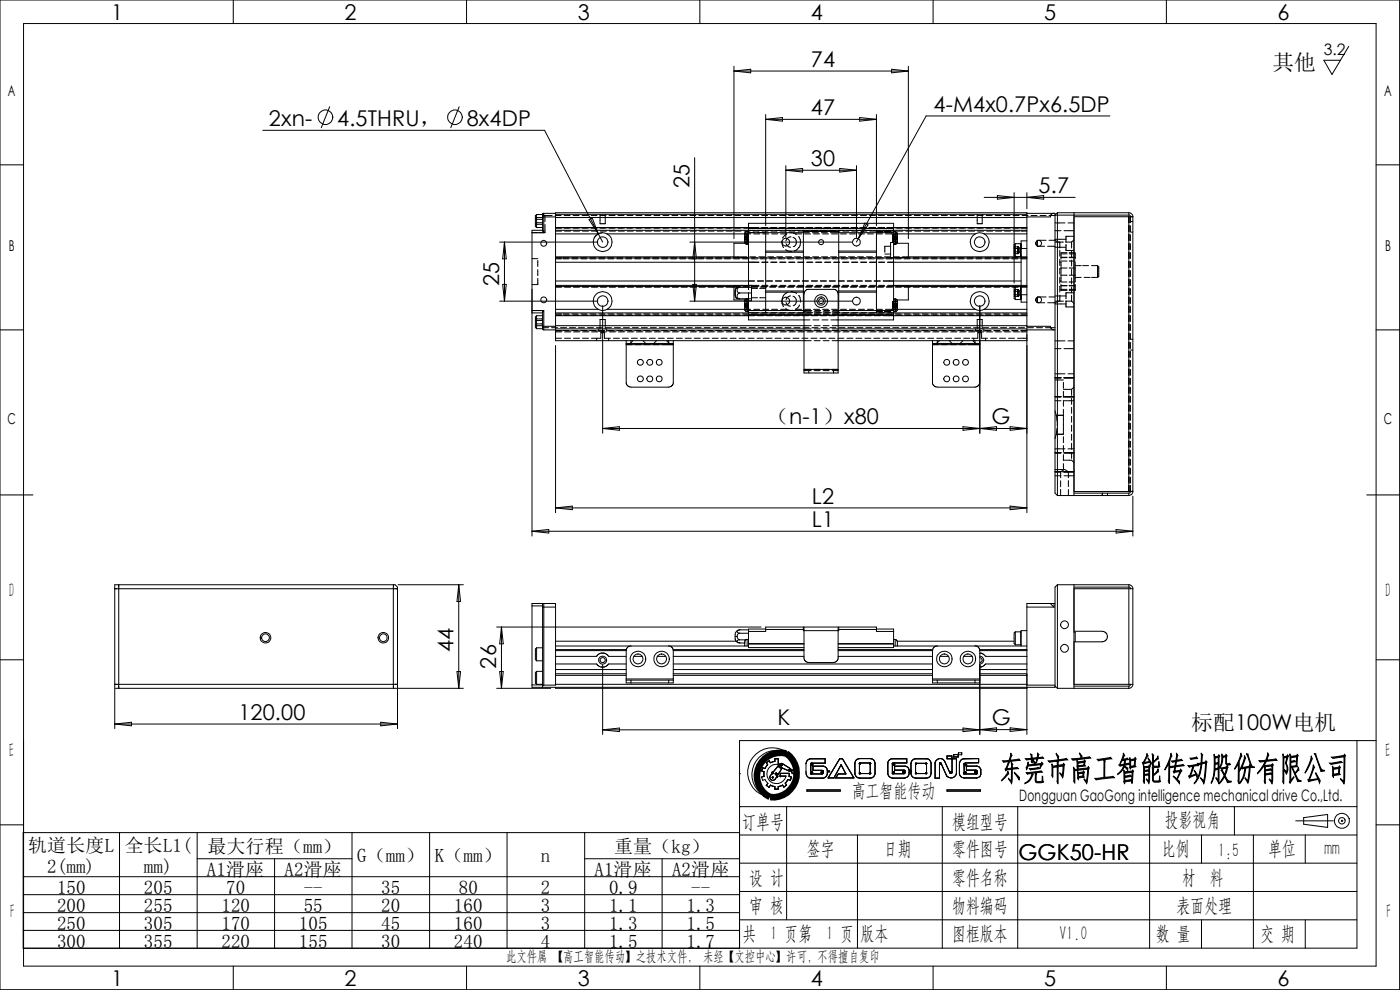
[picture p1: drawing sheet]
<svg xmlns="http://www.w3.org/2000/svg" width="297mm" height="210mm" viewBox="0 0 297 210" stroke-linecap="round" stroke-linejoin="round" font-family="sans-serif">
<defs><g id="words">
<text font-size="7" x="212" y="165.5">东莞市高工智能传动股份有限公司</text>
<g font-size="4.6">
<text x="23.6" y="4.1">1</text>
<text x="73.1" y="4.1">2</text>
<text x="122.6" y="4.1">3</text>
<text x="172" y="4.1">4</text>
<text x="221.5" y="4.1">5</text>
<text x="271" y="4.1">6</text>
<text x="172" y="14.1">74</text>
<text x="269.9" y="14.9">其他</text>
<text x="198" y="23.7">4-M4x0.7Px6.5DP</text>
<text x="57.1" y="26.7">2xn-</text>
<text x="71.5" y="26.7">4.5THRU，</text>
<text x="99" y="26.7">8x4DP</text>
<text x="172" y="24.4">47</text>
<text x="172" y="35.2">30</text>
<text x="146.3" y="39.9" transform="rotate(-90 146.3 39.9)">25</text>
<text x="220.3" y="40.9">5.7</text>
<text x="105.9" y="60.6" transform="rotate(-90 105.9 60.6)">25</text>
<text x="162.8" y="90">（n-1）x80</text>
<text x="210.3" y="90">G</text>
<text x="172.3" y="106.8">L2</text>
<text x="172.3" y="111.8">L1</text>
<text x="96.2" y="138.3" transform="rotate(-90 96.2 138.3)">44</text>
<text x="105.3" y="141.8" transform="rotate(-90 105.3 141.8)">26</text>
<text x="50.6" y="152.7">120.00</text>
<text x="164.9" y="153.9">K</text>
<text x="210.4" y="153.8">G</text>
<text x="252.7" y="154.9">标配100W电机</text>
<text x="216.1" y="182.4">GGK50-HR</text>
<text x="23.6" y="209.1">1</text>
<text x="73.1" y="209.1">2</text>
<text x="122.6" y="209.1">3</text>
<text x="172" y="209.1">4</text>
<text x="221.5" y="209.1">5</text>
<text x="271" y="209.1">6</text>
</g>
<g font-size="4.2">
<text x="1.9" y="126.7">D</text>
<text x="293.9" y="126.7">D</text>
<text x="1.9" y="160.7">E</text>
<text x="293.9" y="160.7">E</text>
<text x="180.7" y="169.3">高工智能传动</text>
<text x="157.4" y="175.6">订单号</text>
<text x="202" y="175.6">模组型号</text>
<text x="247.1" y="175.3">投影视角</text>
<text x="171.2" y="181.4">签字</text>
<text x="187.5" y="181.4">日期</text>
<text x="202" y="181.4">零件图号</text>
<text x="246.5" y="181.4">比例</text>
<text x="258.4" y="181.9">1:5</text>
<text x="269" y="181.4">单位</text>
<text x="281" y="181.4">mm</text>
<text x="158.9" y="187.6">设 计</text>
<text x="202" y="187.6">零件名称</text>
<text x="250.7" y="187.6">材</text>
<text x="256.6" y="187.6">料</text>
<text x="2.2" y="194.7">F</text>
<text x="158.9" y="193.5">审 核</text>
<text x="202" y="193.5">物料编码</text>
<text x="249.6" y="193.5">表面处理</text>
<text x="294.1" y="194.7">F</text>
<text x="157.5" y="199.4">共</text>
<text x="163.4" y="199.4">1 页第</text>
<text x="175.3" y="199.4">1 页</text>
<text x="182.6" y="199.4">版本</text>
<text x="202" y="199.4">图框版本</text>
<text x="224.8" y="199.4">V1.0</text>
<text x="245.2" y="199.4">数 量</text>
<text x="267.4" y="199.4">交 期</text>
</g>
<g font-size="4">
<text x="6" y="180.7">轨道长度L</text>
<text x="10" y="185.3">2(mm)</text>
<text x="26.5" y="180.7">全长L1(</text>
<text x="30.5" y="185.3">mm)</text>
<text x="43.9" y="185.8">A1滑座</text>
<text x="44" y="180.9">最大行程（mm）</text>
<text x="60.4" y="185.8">A2滑座</text>
<text x="75.8" y="182.8">G（mm）</text>
<text x="92.2" y="182.8">K（mm）</text>
<text x="114.8" y="182.8">n</text>
<text x="126.1" y="185.8">A1滑座</text>
<text x="130.3" y="180.9">重量（kg）</text>
<text x="142.6" y="185.8">A2滑座</text>
<text x="12.1" y="189.6">150</text>
<text x="30.5" y="189.6">205</text>
<text x="48" y="189.6">70</text>
<text x="64.4" y="189.6">--</text>
<text x="80.9" y="189.6">35</text>
<text x="97.3" y="189.6">80</text>
<text x="114.8" y="189.6">2</text>
<text x="129.2" y="189.6">0.9</text>
<text x="146.6" y="189.6">--</text>
<text x="12.1" y="193.4">200</text>
<text x="12.1" y="197.2">250</text>
<text x="30.5" y="193.4">255</text>
<text x="30.5" y="197.2">305</text>
<text x="47" y="193.4">120</text>
<text x="47" y="197.2">170</text>
<text x="63.4" y="197.2">105</text>
<text x="64.4" y="193.4">55</text>
<text x="80.9" y="193.4">20</text>
<text x="80.9" y="197.2">45</text>
<text x="96.3" y="193.4">160</text>
<text x="96.3" y="197.2">160</text>
<text x="114.8" y="193.4">3</text>
<text x="114.8" y="197.2">3</text>
<text x="129.2" y="193.4">1.1</text>
<text x="129.2" y="197.2">1.3</text>
<text x="145.6" y="193.4">1.3</text>
<text x="145.6" y="197.2">1.5</text>
<text x="12.1" y="201">300</text>
<text x="30.5" y="201">355</text>
<text x="47" y="201">220</text>
<text x="63.4" y="201">155</text>
<text x="80.9" y="201">30</text>
<text x="96.3" y="201">240</text>
<text x="114.8" y="201">4</text>
<text x="129.2" y="201">1.5</text>
<text x="145.6" y="201">1.7</text>
</g>
<g font-size="3.3">
<text x="280.8" y="11.8">3.2</text>
<text x="216.2" y="169.8">Dongguan GaoGong intelligence mechanical drive Co.,Ltd.</text>
</g>
<g font-size="3.2">
<text x="1.7" y="20.3">A</text>
<text x="293.7" y="20.3">A</text>
<text x="1.9" y="53.3">B</text>
<text x="293.9" y="53.3">B</text>
<text x="1.6" y="89.9">C</text>
<text x="293.5" y="89.9">C</text>
</g>
<g font-size="3.1">
<text x="107.4" y="203.9">此文件属 【高工智能传动】之技术文件,</text>
<text x="149.2" y="203.9">未经【文控中心】许可，不得擅自复印</text>
</g>
</g></defs>
<g fill="none" stroke="#000" stroke-width=".21">
<path d="M0 0h296.9v209.9h-296.9zM5 5h286.9v199.9h-286.9zM49.5 0v5M99 0v5M148.5 0v5M155.7 15.1h37M155.7 15.1l3.6-.4v.8zM155.7 14.1v36.5M189.1 14.7l3.6 .4-3.6 .4zM192.7 14.1v36.5M198 0v5M247.4 0v5"/>
<path d="M286.1 9.8l-3.5 6-1.8-3h3.6M0 35h5M55.8 27.6h59.7l11.4 22M69.9 22.6l-1.7 4.5M97.4 22.6l-1.8 4.5M147.4 33.4v30.5M162.4 24.3v23.6M162.4 25.3l3.6-.4v.8zM162.4 25.3h23.5M166.7 36.1l3.6-.4v.8zM166.7 35.1v15.3M166.7 36.1h15"/>
<path d="M178.1 35.7l3.6 .4-3.6 .4zM181.7 35.1v15.3M182.4 24.9l3.5 .4-3.5 .4zM185.9 24.3v23.6M235.5 24.6h-39l-14.4 26M291.9 35h5M106 51.4h20.8M107 51.4l.4 3.5h-.8zM107 51.4v12.5M112.9 49.4v64.3M112.9 49.4h2.7M112.9 54.9h1.2"/>
<path d="M113.6 45.7v1.6a.84 .84 0 0 0 .2 1M113.6 47.2h1.5M113.6 46.5h1.5M113.6 46.1h1.5M113.6 47.6h1.5M113.8 45.5v2.8M113.8 48.3h1.3M113.8 45.5h1.3M113.8 45.5l-.2 .3M114.1 55.3v1.3M114.1 57.2v1.3M114.1 59.1v1.3h-1.2"/>
<path d="M115.1 45.5v.5M115.1 46h.3M115.1 46v3l.3 .4v-3.4M115.1 48.9h-2.2v.5M115.1 45.5v.2M115.1 48.9l.5 .5M115.1 45.4l.4 .3h1.6M115.4 45.3h-.3v.2M115.4 45.3v.7M115.4 46h2.5M115.4 45.3h2.5M115.6 45.7v1.3"/>
<path d="M115.6 47.6v1.8M117.8 45.7h1.2M117.9 45.3v.7M117.9 45.3v-.2h99.9v.2M117.9 46v23.2M117.9 49.6h9M117.9 48.3h43.1M117.9 46.1h99.9M117.9 54.7h1.2M117.9 48.3l1.2 .1M117.9 54.9h1.2M117.9 49h1.2"/>
<path d="M117.9 59.6h42.2M117.9 55.6h43.1M117.9 54.5h39.1M117.9 54.7h42.2M117.9 48.9h99.9M117.9 45.5h99.9M119.4 54.7h1.3M119.4 48.3l1.6 .1M119.4 54.9h1.3M119.7 45.7h1.2M119.8 49h1.2M121.3 54.7h1.3"/>
<path d="M121.3 48.3l1.6 .1M121.3 54.9h1.3M121.6 45.7h1.3M121.7 49h1.2M123.2 54.7h1.3M123.2 48.3l1.6 .1M123.2 54.9h1.3M123.5 45.7h1.3M123.6 49h1.2M125 46.6l.6-.3 1.3 3.3zM125.1 54.7h1.3M125.1 48.3l1.6 .1"/>
<path d="M125.1 54.9h1.3M125.4 45.7h1.3M125.5 49h1.2M126.9 49.6a1.83 1.83 0 0 1 1.9 0M126.9 49.6a2 2 0 0 0-.6 3 2 2 0 0 0 3.1 0 2 2 0 0 0-.6-3M126.9 49.6l.9 1.8M127 54.7h1.3M127 48.3l1.7 .1M127 54.9h1.3M127.3 45.5v2h1.1v-2M127.3 45.7h1.3M127.4 49h1.3"/>
<path d="M127.8 49.4a1.94 1.94 0 0 0-1.7 1.1M128.8 49.6h30.5M128.9 54.7h1.3M128.9 48.3l1.7 .1M128.9 54.9h1.3M129.2 45.7h1.3M129.3 49h1.3M130.9 54.7h1.2M130.9 48.3l1.6 .1M130.9 54.9h1.2M131.1 45.7h1.3M131.2 49h1.3"/>
<path d="M132.8 54.7h1.2M132.8 48.3l1.6 .1M132.8 54.9h1.2M133 45.7h1.3M133.1 49h1.3M134.7 54.7h1.2M134.7 48.3l1.6 .1M134.7 54.9h1.2M134.9 45.7h1.3M135 49h1.3M136.6 54.7h1.2M136.6 48.3l1.6 .1"/>
<path d="M136.6 54.9h1.2M136.8 45.7h1.3M136.9 49h1.3M138.5 54.7h1.2M138.5 48.3l1.6 .1M138.5 54.9h1.2M138.7 45.7h1.3M138.8 49h1.3M140.4 54.7h1.2M140.4 48.3l1.6 .1M140.4 54.9h1.2M140.6 45.7h1.3"/>
<path d="M140.7 49h1.3M142.3 54.7h1.3M142.3 48.3l1.6 .1M142.3 54.9h1.3M142.5 45.7h1.3M142.6 49h1.3M144.2 54.7h1.3M144.2 48.3l1.6 .1M144.2 54.9h1.3M144.4 45.7h1.3M144.5 49h1.3M146.1 54.7h1.3"/>
<path d="M146.1 48.3l1.6 .1M146.1 54.9h1.6l-.3-3.5-.4 3.5M146.3 51.4h34.4M146.3 45.7h1.3M146.4 49h1.3M148 54.7h1.3M148 48.3l1.6 .1M148 54.9h1.3M148.3 45.7h1.2M148.3 49h1.3M149.9 54.7h1.3M149.9 48.3l1.6 .1"/>
<path d="M149.9 54.9h1.3M150.2 45.7h1.2M150.2 49h1.3M151.8 54.7h1.3M151.8 48.3l1.6 .1M151.8 54.9h1.3M152.1 45.7h1.2M152.1 49h1.3M153.7 54.7h1.3M153.7 48.3l1.6 .1M153.7 54.9h1.3M154 45.7h1.2"/>
<path d="M154.1 49h1.2M155.6 48.3l1.6 .1M155.6 54.9h1.3M155.9 45.7h1.2M156 49h1.2M157.1 54.5h1.3M157.5 48.3l3.5 .1M157.5 54.9h1.3M157.8 45.7h1.2M157.9 49h1.2M158 51.4v.2l.5 .3M158 49.6v.7"/>
<path d="M158 49.6h.1M158 51.4h.1M158 50.6v.8M158 50.3l.4 .1M158 49.6l.4 .1M158 50l.8 .1M158.4 50.6h-.4M158.4 50.4h.4M158.4 49.7h.4M158.5 49.1l-.4 .2-.1 .3M158.5 49.1v2.8M158.5 49.1h.3"/>
<path d="M158.5 49.1v1.3M158.5 50.6v1.3M158.5 51.9h.3M158.8 48.5v.9M158.8 49.4v12.1M158.8 48.5v-1.1h30.8v1.1M158.8 51.6h-3.1v3M158.8 50.3l-.8-.1v.6l.8-.1M158.8 50.5l-.4 .1M158.8 50.9h-.8M158.8 51.3l-.8 .1M158.8 48.9h1.3"/>
<path d="M158.8 49.4h12.9M158.8 54.6l-3.2 .1M158.8 48.5h30.8M159 54.5h1.3M159.4 54.7h1.3M159.4 54.9h1.3M159.7 45.7h1.3M159.8 49h1.2M159.9 49.6h1.3M160.7 48.9h1.3M160.7 59.6h1.3M160.7 54.7h1.3"/>
<path d="M161 54.5h1.2M161.3 54.7h1.3M161.3 48.3l1.6 .1M161.3 54.9h1.3M161.6 45.7h1.3M161.6 48.3h1.3M161.6 55.6h1.3M161.7 49h1.2M161.8 49.6h1.3M162.4 48.9v17.5M162.4 53.3h8M162.4 53.5h8"/>
<path d="M162.6 48.9h1.3M162.6 59.6h1.3M162.6 54.7h1.3M162.9 54.5h1.2M163.2 54.7h1.3M163.2 48.3l1.6 .1M163.2 54.9h1.3M163.5 45.7h1.3M163.5 48.3h1.3M163.5 55.6h1.3M163.6 49h1.2M163.7 49.6h1.3"/>
<path d="M164.5 48.9h1.3M164.5 59.6h1.3M164.5 54.7h1.3M164.8 54.5h1.2M165.1 54.7h1.3M165.1 48.3l1.7 .1M165.1 54.9h1.3M165.4 45.7h1.3M165.4 48.3h1.3M165.4 55.6h1.3M165.5 49h1.3M165.6 49.6h1.3"/>
<path d="M165.9 51.1l.3 1.4M166.4 48.9h1.3M166.4 59.6h1.3M166.4 54.7h1.3M166.7 53l.4 .2 .8 .1M166.7 54.5h1.2M166.8 51.7l.5 .6 .4 .2M166.9 49.6l-.9 .9M166.9 49.6h.1M167 54.7h1.3M167 48.3l1.7 .1M167 54.9h1.3"/>
<path d="M167.3 45.7h1.3M167.3 48.3h1.3M167.3 55.6h1.3M167.4 49h1.3M167.5 49.4l1.3 .2M167.6 50.2h.1M167.6 50.2l-.6 .4-.3 .5M168.2 50.3a.86 .86 0 0 1 .7 1M168.3 48.9h1.3M168.3 59.6h1.3M168.3 54.7h1.3M168.6 54.5h1.2"/>
<path d="M168.8 49.6h1.3M168.8 49.6l.2 .1M169 54.7h1.2M169 51.4a.9 .9 0 0 1-.7 .9M169 48.3l1.6 .1M169 54.9h1.2M169.2 45.7h1.3M169.2 48.3h1.3M169.2 55.6h1.3M169.3 49h1.3M169.4 50.2a1.91 1.91 0 0 1-.9 3M170.2 48.9h1.3"/>
<path d="M170.2 59.6h1.3M170.2 54.7h1.3M170.4 48.9v17.5M170.4 49.1h7.5M170.5 54.5h1.2M170.7 49.6h1.3M170.9 54.7h1.2M170.9 48.3l1.6 .1M170.9 54.9h1.2M171.1 45.7h1.3M171.2 48.3h1.2M171.2 55.6h1.2"/>
<path d="M171.2 49h1.3M172.1 48.9h1.3M172.1 59.6h1.3M172.1 54.7h1.3M172.3 49.4h1.3M172.4 54.5h1.3M172.6 49.6h1.3M172.8 54.7h1.2M172.8 48.3l1.6 .1M172.8 54.9h1.2M173 45.7h1.3M173.1 48.3h1.2"/>
<path d="M173.1 55.6h1.2M173.1 49h1.3M174 48.9h1.3M174 59.6h1.3M174 54.7h1.3M174.2 49.4h1.3M174.3 54.5h1.3M174.5 49.6h1.3M174.7 54.7h1.2M174.7 48.3l1.6 .1M174.7 54.9h1.2M174.9 45.7h1.3"/>
<path d="M175 48.3h1.2M175 55.6h1.2M175 49h1.3M175.9 48.9h1.3M175.9 59.6h1.3M175.9 54.7h1.3M176.1 49.4h13.5M176.2 54.5h1.3M176.4 49.6h1.3M176.6 54.7h1.2M176.6 48.3l1.6 .1M176.6 54.9h1.2"/>
<path d="M176.8 45.7h1.3M176.9 48.3h1.2M176.9 55.6h1.2M176.9 49h1.3M177.8 48.9h1.3M177.8 59.6h1.3M177.8 54.7h1.3M177.9 48.9v17.5M177.9 53.3h8M177.9 53.5h8M178.1 54.5h1.3M178.3 49.6h1.3"/>
<path d="M178.5 54.7h1.2M178.5 48.3l1.6 .1M178.5 54.9h1.2M178.7 45.7h1.3M178.8 48.3h1.2M178.8 55.6h1.2M178.8 49h1.3M179.7 48.9h1.3M179.7 59.6h1.3M179.7 54.7h1.3M180 54.5h1.3M180.2 49.6h1.3"/>
<path d="M180.4 54.7h1.3M180.4 48.3l1.6 .1M180.4 54.9h1.3M180.6 45.7h1.3M180.7 48.3h1.2M180.7 55.6h1.2M180.7 49h1.3M181.7 48.9h1.2M181.7 59.6h1.2M181.7 54.7h1.2M181.9 54.5h1.3M182.1 50.6l-.4 .8"/>
<path d="M182.1 49.6h1.3M182.3 54.7h1.3M182.3 48.3l1.6 .1M182.3 54.9h1.3M182.5 45.7h1.3M182.6 48.3h1.3M182.6 55.6h1.3M182.6 49h1.3M183.5 47.3l.6 .4-2 2.9zM183.6 48.9h1.2M183.6 59.6h1.2M183.6 54.7h1.2"/>
<path d="M183.8 54.5h1.3M184 49.6h1.3M184.2 54.7h1.3M184.2 48.3l1.6 .1M184.2 54.9h1.3M184.4 45.7h1.3M184.5 48.3h1.3M184.5 55.6h1.3M184.5 49h1.3M185.5 48.9h1.2M185.5 59.6h1.2M185.5 54.7h1.2"/>
<path d="M185.7 54.5h1.3M185.9 48.9v17.5M185.9 49.6h1.3M185.9 49.1h1.3M186.1 54.7h1.3M186.1 48.3l1.6 .1M186.1 54.9h1.3M186.4 45.7h1.2M186.4 48.3h1.3M186.4 55.6h1.3M186.4 49h1.3M187.4 48.9h2.2"/>
<path d="M187.4 59.6h29.2M187.4 54.7h30.4M187.6 54.5h1.3M187.7 49.1h1.2h-1.2M187.7 53.9h1.2M187.8 49.6h19.1M188 54.7h1.3M188 48.3l1.6 .1M188 54.9h1.3M188.3 45.7h1.2M188.3 48.3h29.5M188.3 55.6h28.3"/>
<path d="M188.3 49h1.3M188.9 52.2h-1.2v1.3M189.4 50.3l1-.1v.6l-1-.2M189.4 50.5l.6 .1M189.4 50.9h1M189.4 49.7v1.5M189.4 51.2l1 .2M189.5 54.5h1.3M189.6 48.5v.9M189.6 51.4v3.3M189.6 51.6h3.1v3M189.6 49.4v2"/>
<path d="M189.6 54.7v11.2M189.6 51.4h-.7v3.3h.7M189.6 54.6l3.5 .1M189.6 49.1h.3M189.6 51.9h.3M189.9 49.1l.3 .2 .2 .3M189.9 49.1v2.8M189.9 48.3l1.6 .1M189.9 54.9h1.3M189.9 49.1v1.3M189.9 50.6v1.3M190 50.6h.4"/>
<path d="M190 50.4l-.6 .1M190 49.7h-.6M190.2 45.7h1.2M190.2 49h1.3M190.4 50.6v.8M190.4 51.4h.1M190.4 49.6h.1M190.4 49.6v.7M190.4 50.3l-.4 .1M190.4 49.6l-.4 .1M190.4 50l-1 .1M190.4 51.4l-.1 .2-.4 .3"/>
<path d="M191.4 54.5h26.4M191.8 48.3l1.6 .1M191.8 54.9h1.3M192.1 45.7h1.2M192.2 49h1.2M193.7 54.7h1.3M193.7 48.3l1.6 .1M193.7 54.9h1.3M194 45.7h1.2M194.1 49h1.2M195.6 54.7h1.3M195.6 48.3l1.6 .1"/>
<path d="M195.6 54.9h1.3M195.9 45.7h1.2M196 49h1.2M197.5 54.7h1.3M197.5 48.3l1.6 .1M197.5 54.9h1.3M197.8 45.7h1.3M197.9 49h1.2M199.4 54.7h1.3M199.4 48.3l1.6 .1M199.4 54.9h1.3M199.7 45.7h1.3"/>
<path d="M199.8 49h1.2M201.3 54.7h1.3M201.3 48.3l1.6 .1M201.3 54.9h1.3M201.6 45.7h1.3M201.7 49h1.2M203.2 54.7h1.3M203.2 48.3l1.7 .1M203.2 54.9h1.3M203.5 45.7h1.3M203.6 49h1.3M205.1 54.7h1.3"/>
<path d="M205.1 48.3l1.7 .1M205.1 54.9h1.3M205.4 45.7h1.3M205.5 49h1.3M206.9 49.6a1.91 1.91 0 0 1 1.9 0M206.9 49.6a2 2 0 0 0-.6 3.1 2 2 0 0 0 3.1 0 2 2 0 0 0-.6-3.1M207.1 54.7h1.2M207.1 48.3l1.6 .1M207.1 54.9h1.2M207.3 45.5v2h1.1v-2M207.3 45.7h1.3M207.4 49h1.3"/>
<path d="M208.8 49.6h9M208.8 41.9h19.3M209 54.7h1.2M209 48.3l1.6 .1M209 54.9h1.2M209.2 45.7h1.3M209.3 49h1.3M210.9 54.7h1.2M210.9 48.3l1.6 .1M210.9 54.9h1.2M211.1 45.7h1.3M211.2 49h1.3"/>
<path d="M211.6 41.5l3.5 .4-3.5 .3zM212.8 54.7h1.2M212.8 48.3l1.6 .1M212.8 54.9h1.2M213 45.7h1.3M213.1 49h1.3M214.7 54.7h1.2M214.7 48.3l1.6 .1M214.7 54.9h1.2M214.9 45.7h1.3M215 49h1.3M215.1 40.9v19.1"/>
<path d="M215.2 53.4v.4h.8M215.2 52.7v-.3h.9l.1 1.2-.2 .2M215.2 52.7l1 .1M215.2 52.7v.7M215.4 51.7v2.7M215.4 51.7a.8 .8 0 0 0-.3 .9v.9a.8 .8 0 0 0 .3 .9M215.4 51.7h1.1M215.4 54.4h1.1M215.9 52.4v1.4M216.1 52.7h.1M216.2 53.3l-1 .1M216.2 53.3h.1"/>
<path d="M216.5 51.7l.1 .1M216.5 51.7v2.7M216.6 54.7h1.2M216.6 54.9h1.2M216.6 49h1.2M216.6 54.4h-.1M216.6 51.9v.2M216.6 51.9v11.5M216.6 52.7h1.2M216.8 45.7h1.3M217.8 45.3v.7M217.8 51.1h-1.2v.8"/>
<path d="M217.8 45.3h6v59.3l.5 .5M217.8 40.9v3.4M217.8 46v23.2M217.8 48.3l-1.2 .1M217.8 41.9l3.6-.4v.7zM218.7 45.7h1.3M219.7 51.6h.1M219.7 51.6l.3 .6M220 51.1h.1M220 52.2h.1M220 51.1l-.3 .5M220.1 51.1l-.1 1.1"/>
<path d="M220.3 51a.63 .63 0 0 1 .7 .6 .63 .63 0 0 1-.7 .6M220.3 51a.63 .63 0 0 0-.6 .6 .63 .63 0 0 0 .6 .6M220.3 52.2h1.3M220.3 51h1.6M220.6 45.7h1.3M222.2 52.2h1.6M222.5 45.7h1.3M222.5 51h1.3M223.6 45.3l-.6 .2-.2 .5h-5M223.8 51.4h1.8M223.8 52.5h2.3M223.8 50.8h2.3"/>
<path d="M223.8 50.9l.5 .5M223.8 47.3h2.1M223.8 48.9h1.3M224.3 45.1v60M224.3 45.1l-.5 .5h15.7M224.3 45.1h15.2M224.8 51.4v1.2M224.8 53.1v1.3M224.8 55v1.3M224.8 56.9v1.3M224.8 58.8v1.3M224.8 59.6h.3"/>
<path d="M224.8 55.6h.3M225.1 53.7v1.2M225.1 55.6v4.1M225.1 58.4h1.3M225.1 56.9h1.3M225.1 53.8h1.3M225.1 54.7h1.3M225.1 54.6h1.3M225.1 55.4h1.3M225.1 59.8h1.3M225.1 53.6h1.3M225.7 48.9h2.1"/>
<path d="M226.1 51.4h1.2M226.1 51.9v1.2h1.7M226.6 47.3h1.2M226.8 58.4h1.3M226.8 56.9h1.3M226.8 53.8h1.3M226.8 54.7h1.3M226.8 54.6h1.3M226.8 55.4h1.3M226.8 59.8h1.3M226.8 53.6h1.3M227.3 51.4v1.2"/>
<path d="M227.3 53.3v1.2M227.3 55.2v1.2M227.3 57.1v1.2M227.3 59v1.2M227.8 45.1v60M227.8 50.1h-1.7v1.3M227.8 46h11.7M227.8 50.9l-.5 .5M228.1 53.7v1.2M228.1 55.6v4.1M228.1 58.8h1.3M228.1 56.3h1.3"/>
<path d="M229.7 56.3h1.2M230 58.8h1.3M231.6 58.8h1.2M231.6 56.3h1.2M232.8 56.3v2.5M232.8 56.3l.3 .3v2l-.3 .3M239.5 46h.8M239.5 45.6l.2 .1 .1 .3M239.5 45.1a.87 .87 0 0 1 .8 .9M239.5 45.1v.5M239.5 46v58.3M239.8 46h.5"/>
<path d="M239.8 46v1.2M239.8 47.9v1.2M239.8 49.8v1.3M239.8 51.7v1.3M239.8 53.6v1.3M239.8 55.5v1.3M239.8 57.4v1.3M239.8 59.3v1.3M239.8 47h.5M239.8 49.2h.5M240.3 46v58.2M0 70h5"/>
<path d="M106 63.9h20.8M106.6 60.3h.8l-.4 3.6zM113.6 68h1.5M113.6 68.7h1.5M113.6 67.6h1.5M113.6 69.1h1.5M113.8 67v2.7M113.8 67a2.19 2.19 0 0 0-.2 1.8v.7l.2 .2M113.8 69.7h1.3M113.8 67h1.3M115.1 69.2v.5M115.1 69.2h.3"/>
<path d="M115.1 69.7l.3 .3M115.1 65.9v3.3M115.4 69.2v.8M115.4 65.9l-.3 .4M115.4 65.9h-2.5v.5h2.2M115.4 70h2.5M115.4 65.9v3.3M115.4 69.2h2.5M116.4 69.5h-1.3v.2M117 69.5h1.3M117.9 69.2v.8M117.9 70v2.3h14.9"/>
<path d="M117.9 73.3v35.5M117.9 69.8h54.2M117.9 70.4h1.2M117.9 71.8h1.2M117.9 66.4h54.2M117.9 67h42.2M117.9 69.1h54.2M117.9 65.6h9M117.9 70.1h1.2M117.9 60.7h1.2M117.9 66.8h1.2M117.9 66.6h1.2"/>
<path d="M117.9 60.9h1.2M117.9 70.2h1.5M117.9 60.8h39.1M117.9 60.5h43.1M118.9 69.5h1.3M119.4 70.1h1.3M119.4 66.8h1.6M119.4 66.6h1.3M119.8 70.4h1.2M119.8 71.8h1.2M119.8 60.7h1.2M119.8 60.9h1.2"/>
<path d="M120 70.2h1.3M120.8 69.5h1.3M121.3 70.1h1.3M121.3 66.8h1.6M121.3 66.6h1.3M121.7 70.4h1.2M121.7 71.8h1.2M121.7 60.7h1.2M121.7 60.9h1.2M121.9 70.2h1.3M122.7 69.5h1.3M123.2 70.1h1.3"/>
<path d="M123.2 66.8h1.6M123.2 66.6h1.3M123.6 70.4h1.2M123.6 71.8h1.2M123.6 60.7h1.2M123.6 60.9h1.2M123.8 70.2h1.3M124.6 69.5h1.3M125.1 70.1h1.3M125.1 66.8h1.6M125.1 66.6h1.3M125.5 71.8h2v-1.2h.7v1.2h1.3"/>
<path d="M125.5 70.4h1.2M125.5 60.7h1.2M125.5 60.9h1.2M125.7 70.2h1.3M126.5 69.5h1.3M126.6 71.8v.5M126.9 65.6a1.83 1.83 0 0 0 1.9 0M126.9 65.6a2 2 0 0 1-.6-3 2 2 0 0 1 3.1 0 2 2 0 0 1-.6 3M127 70.2h1.2M127 69.8v.4M127 70.1h1.3M127 66.8h1.7"/>
<path d="M127 66.6h1.3M127.3 69.8v-2h1.1v2M127.4 70.4h1.3M127.4 60.7h1.3M127.4 60.9h1.3M127.8 64.9v27M128.4 69.5h1.3M128.7 69.8v.4h2.1M128.8 65.6h30.5M128.9 70.1h1.3M128.9 66.8h1.7M128.9 66.6h1.3"/>
<path d="M129.1 71.8v.5M129.3 70.4h1.3M129.3 60.7h1.3M129.3 60.9h1.3M130.1 71.8h1.3M130.3 69.5h1.3M130.9 70.1h1.2M130.9 66.8h1.6M130.9 66.6h1.2M131.2 70.4h1.3M131.2 60.7h1.3M131.2 60.9h1.3"/>
<path d="M131.4 70.2h1.3M132 71.8h1.3M132.2 69.5h1.3M132.8 70.1h1.2M132.8 66.8h1.6M132.8 66.6h1.2M132.8 72.9h1.1M132.8 72.3h1.1M132.8 72.9v.2M132.8 73.1v8.3l.5 .6 .6 .1h8l.5-.1 .3-.3 .2-.6M132.8 72.3v.6M132.8 73.1h10"/>
<path d="M133.1 70.4h1.3M133.1 60.7h1.3M133.1 60.9h1.3M133.3 70.2h1.3M133.9 72.3v.6M133.9 72.3h8M133.9 72.9h8M133.9 71.8h1.3M134.2 69.5h1.2M134.3 72.3l-.6 .6M134.7 70.1h1.2M134.7 66.8h1.6"/>
<path d="M134.7 66.6h1.2M135 70.4h1.3M135 60.7h1.3M135 60.9h1.3M135.3 70.2h1.2M135.8 71.8h1.3M136.1 69.5h1.2M136.4 72.3l.6 .6M136.6 70.1h1.2M136.6 66.8h1.6M136.6 66.6h1.2M136.9 70.4h1.3"/>
<path d="M136.9 60.7h1.3M136.9 60.9h1.3M137.2 70.2h1.2M137.8 71.8h1.2M138 69.5h1.2M138.5 70.1h1.2M138.5 66.8h1.6M138.5 66.6h1.2M138.8 70.4h1.3M138.8 60.7h1.3M138.8 60.9h1.3M139.1 70.2h1.2"/>
<path d="M139.3 72.3l-.6 .6M139.7 71.8h1.2M139.9 69.5h1.2M140.4 70.1h1.2M140.4 66.8h1.6M140.4 66.6h1.2M140.7 70.4h1.3M140.7 60.7h1.3M140.7 60.9h1.3M141 70.2h1.2M141.4 72.3l.6 .6M141.6 71.8h1.2"/>
<path d="M141.8 69.5h1.2M141.9 72.9h.9M141.9 72.3h.9M141.9 72.3v.6M142.3 70.1h1.3M142.3 66.8h1.6M142.3 66.6h1.3M142.6 70.4h1.3M142.6 60.7h1.3M142.6 60.9h1.3M142.8 72.9v.2M142.8 72.3v.6"/>
<path d="M142.8 73.1v8M142.8 72.3h29.3M142.9 70.2h1.2M143.5 71.8h1.2M143.7 69.5h1.2M144.2 70.1h1.3M144.2 66.8h1.6M144.2 66.6h1.3M144.5 70.4h1.3M144.5 60.7h1.3M144.5 60.9h1.3M144.8 70.2h1.2"/>
<path d="M145.4 71.8h1.2M145.6 69.5h1.3M146.1 70.1h1.3M146.1 66.8h1.6M146.1 66.6h1.3M146.3 63.9h34.4M146.4 70.4h1.3M146.4 60.7h1.3M146.4 60.9h1.3M146.7 70.2h1.3M147 60.3h.7l-.3 3.6zM147.3 71.8h1.2"/>
<path d="M147.5 69.5h1.3M148 70.1h1.3M148 66.8h1.6M148 66.6h1.3M148.3 70.4h1.3M148.3 60.7h1.3M148.3 60.9h1.3M148.6 70.2h1.3M149.2 71.8h1.3M149.4 69.5h1.3M149.9 70.1h1.3M149.9 66.8h1.6"/>
<path d="M149.9 66.6h1.3M150.2 70.4h1.3M150.2 60.7h1.3M150.2 60.9h1.3M150.5 70.2h1.3M151.1 71.8h1.3M151.3 69.5h1.3M151.8 70.1h1.3M151.8 66.8h1.6M151.8 66.6h1.3M152.1 70.4h1.3M152.1 60.7h1.3"/>
<path d="M152.1 60.9h1.3M152.4 70.2h1.3M153 71.8h1.3M153.2 69.5h1.3M153.7 70.1h1.3M153.7 66.8h1.6M153.7 66.6h1.3M154.1 70.4h1.2M154.1 60.7h1.2M154.1 60.9h2.2M154.3 70.2h1.3M154.9 71.8h1.3"/>
<path d="M155.1 69.5h1.3M155.6 70.1h1.3M155.6 66.8h1.6M155.6 66.6h1.3M156 70.4h1.2M156 60.7h1.2M156.2 70.2h1.3M156.4 61l-.4 .5v1.3l.4 .6M156.4 61h-.1a1.88 1.88 0 0 0 .1 2.4M156.4 61h.5M156.4 63.4h.5M156.8 71.8h1.3"/>
<path d="M156.9 61a.59 .59 0 0 0-.5 .6 .59 .59 0 0 0 .5 .5M156.9 62.1a.62 .62 0 0 0-.5 .7 .62 .62 0 0 0 .5 .6M156.9 63.4h2.5M156.9 62.1h2.5M157 69.5h1.3M157.5 70.1h1.3M157.5 66.8h32.1M157.5 66.6h1.3M157.6 60.8h1.3M157.9 70.4h1.2M157.9 60.7h1.2M158 65.6v.3l.5 .2"/>
<path d="M158 63.9v.7h.4M158 63.9h.1M158 65.6h.1M158 64.9v.7M158 64.6h.4M158 64.3h.8M158 63.9l.8 .1M158.1 70.2h1.3M158.4 64.9h-.4M158.4 65.6h-.4M158.4 64.6l.4 .1M158.4 63.4l-.3 .1-.2 .4"/>
<path d="M158.5 64.6v-1.2v2.7M158.5 66.1h.3M158.5 64.9v1.2M158.7 71.8h1.3M158.8 65.9v.9M158.8 62.1v1.7M158.8 66.8v1.1h13M158.8 60.6h-3.1v3h3.1M158.8 63.8v2.1M158.8 64.6l-.8-.2v.6l.8-.1M158.8 64.8l-.4 .1M158.8 66.8h13.3"/>
<path d="M158.8 65.2h-.8M158.8 65.5l-.4 .1M158.8 66.3h2.2M158.8 65.9h13.4M158.9 69.5h1.3M159.4 70.1h1.3M159.4 66.6h1.3M159.4 61.2h1.3M159.4 63.2h1.3M159.4 60.5v3.3h-.6M159.5 60.8h1.3M159.8 70.4h1.2"/>
<path d="M159.8 60.7h1.2M159.9 65.6h1.3M160 70.2h1.3M160.6 71.8h1.3M160.7 67h1.3M160.7 60.9l-3.8 .1M160.8 69.5h1.3M161.2 61.2h1.2M161.2 63.2h1.2M161.3 70.1h1.3M161.3 66.6h1.3M161.4 60.9h1.2"/>
<path d="M161.4 60.8h1.3M161.6 66.3h1.3M161.6 60.5h1.3M161.7 70.4h1.2M161.7 60.7h1.2M161.8 65.6h1.3M161.9 70.2h1.3M162.4 62h8M162.4 61.7h8M162.5 71.8h1.3M162.6 67h1.3M162.7 69.5h1.3"/>
<path d="M163.2 70.1h1.3M163.2 66.6h1.3M163.3 60.9h1.2M163.3 60.8h1.3M163.5 66.3h1.3M163.5 60.5h1.3M163.6 70.4h1.2M163.6 60.7h1.2M163.7 65.6h1.3M163.8 70.2h1.3M164.4 71.8h1.3M164.5 67h1.3"/>
<path d="M164.6 69.5h1.3M165.1 70.1h1.3M165.1 66.6h1.3M165.2 60.9h1.3M165.2 60.8h1.3M165.4 66.3h1.3M165.4 60.5h1.3M165.5 70.4h1.3M165.5 60.7h1.3M165.6 65.6h1.3M165.7 70.2h1.3M166.3 71.8h1.3"/>
<path d="M166.4 67h1.3M166.5 69.5h1.3M166.7 65.4l.2 .2M166.8 64.2a.99 .99 0 0 0 .8 .7M166.9 65.6l1 .3 .2-.1M167 70.1h1.3M167 66.6h1.3M167.1 60.9h1.3M167.1 60.8h1.3M167.2 62a1.99 1.99 0 0 0-1 3M167.3 66.3h1.3M167.3 60.5h1.3"/>
<path d="M167.4 70.4h1.3M167.4 60.7h1.3M167.6 62.7l-.6 .4-.2 .4M167.6 70.2h1.3M167.8 61.8l1.2 .4M168.2 71.8h1.3M168.2 62.8a.93 .93 0 0 1 .7 1M168.3 67h1.3M168.4 69.5h1.3M168.7 65.6h1.4M169 62.2h.1M169 70.1h1.2"/>
<path d="M169 63.9a.9 .9 0 0 1-.7 1M169 66.6h1.2M169 60.9h1.3M169 60.8h1.3M169.2 66.3h1.3M169.2 60.5h1.3M169.3 70.4h1.3M169.3 60.7h1.3M169.5 62.7l.2 .4 .1 1M169.5 70.2h1.3M169.6 64.7l-.4 .6-.4 .3M170.1 71.8h1.3"/>
<path d="M170.2 67h1.3M170.3 69.5h1.3M170.4 66.1h1.7M170.6 78.4v.7h7.2v-.7M170.6 62.4v16M170.6 78.6h1.5M170.6 78.4h7.2M170.6 62.4l.2-.7 .5-.3h5.8l.6 .5 .1 16.5M170.7 65.6h1.3M170.9 70.1h1.2M170.9 66.6h1.2M170.9 60.9h1.3"/>
<path d="M170.9 60.8h1.3M171.2 66.3h1.2M171.2 60.5h1.2M171.2 70.4h1.3M171.2 60.7h1.3M171.4 70.2h1.3M171.6 78.6v.5M172 71.8h1.3M172.1 67h1.3M172.3 69.5h1.2M172.5 67.9h1.2M172.6 65.6h1.3"/>
<path d="M172.7 78.6h1.3M172.7 69.8h1.3M172.7 72.3h1.3M172.7 66.1h1.3M172.7 66.4h1.3M172.7 66.8h1.3M172.7 69.1h1.3M172.8 70.1h1.2M172.8 66.6h1.2M172.8 60.9h1.3M172.8 65.9h1.3M172.8 60.8h1.3"/>
<path d="M173.1 66.3h1.2M173.1 60.5h1.2M173.1 70.4h1.3M173.1 60.7h1.3M173.4 70.2h1.2M173.9 71.8h1.3M174 67h1.3M174.2 69.5h1.2M174.4 67.9h1.2M174.5 65.6h1.3M174.6 78.6h1.3M174.6 69.8h1.3"/>
<path d="M174.6 72.3h1.3M174.6 66.1h1.3M174.6 66.4h1.3M174.6 66.8h1.3M174.6 69.1h1.3M174.7 70.1h1.2M174.7 66.6h1.2M174.7 60.9h1.3M174.8 65.9h1.2M174.8 60.8h1.2M175 66.3h1.2M175 60.5h1.2"/>
<path d="M175 70.4h1.3M175 60.7h1.3M175.3 70.2h1.2M175.9 71.8h1.2M175.9 67h1.3M176.1 69.5h1.2M176.4 65.6h1.3M176.5 78.6h1.3M176.5 69.8h41.3M176.5 72.3h21.3M176.5 66.1h1.4M176.5 66.4h41.3"/>
<path d="M176.5 66.8h13.1M176.5 69.1h41.3M176.6 70.1h1.2M176.6 66.6h1.2M176.6 60.9h1.3M176.7 65.9h12.9M176.7 60.8h1.2M176.8 78.6v.5M176.9 66.3h1.2M176.9 60.5h1.2M176.9 70.4h1.3M176.9 60.7h1.3"/>
<path d="M177.2 70.2h1.2M177.8 71.8h1.2M177.8 67h1.3M177.9 62h8M177.9 61.7h8M178 69.5h1.2M178.3 65.6h1.3M178.5 70.1h1.2M178.5 66.6h1.2M178.5 60.9h1.3M178.6 60.8h1.2M178.8 66.3h1.2"/>
<path d="M178.8 60.5h1.2M178.8 70.4h1.3M178.8 60.7h1.3M179.1 70.2h1.2M179.7 71.8h1.2M179.7 67h1.3M179.9 69.5h1.2M180.2 65.6h1.3M180.4 70.1h1.3M180.4 66.6h1.3M180.4 60.9h1.3M180.5 60.8h1.2"/>
<path d="M180.7 66.3h1.2M180.7 60.5h1.2M180.7 70.4h1.3M180.7 60.7h1.3M181 70.2h1.2M181.6 71.8h1.2M181.7 67h1.2M181.8 69.5h1.2M182.1 65.6h1.3M182.3 70.1h1.3M182.3 66.6h1.3M182.3 60.9h1.3"/>
<path d="M182.4 60.8h1.2M182.6 66.3h1.3M182.6 60.5h1.3M182.6 70.4h1.3M182.6 60.7h1.3M182.9 70.2h1.2M183.5 71.8h1.2M183.6 67h1.2M183.7 69.5h1.3M184 65.6h1.3M184.2 70.1h1.3M184.2 66.6h1.3"/>
<path d="M184.2 60.9h1.3M184.3 60.8h1.2M184.5 66.3h1.3M184.5 60.5h1.3M184.5 70.4h1.3M184.5 60.7h1.3M184.8 70.2h1.3M185.4 71.8h1.2M185.5 67h1.2M185.6 69.5h1.3M185.9 66.1h1.3M185.9 65.6h1.3"/>
<path d="M186.1 70.1h1.3M186.1 66.6h1.3M186.1 60.9h1.3M186.2 60.8h1.3M186.4 66.3h1.3M186.4 60.5h1.3M186.4 70.4h1.3M186.4 60.7h1.3M186.7 70.2h1.3M187.3 71.8h1.3M187.4 67h30.4M187.5 69.5h1.3"/>
<path d="M187.7 66.1h1.2h-1.2M187.8 65.6h19.1M188 70.1h1.3M188 66.6h1.3M188 60.9h1.3M188.1 60.8h1.3M188.3 66.3h1.3M188.3 60.5h29.5M188.3 70.4h1.3M188.3 60.7h1.3M188.6 70.2h1.3M189.2 71.8h1.3"/>
<path d="M189.4 64.6l1-.2v.6l-1-.1M189.4 64.8l.6 .1M189.4 65.2h1M189.4 69.5h1.3M189.4 64v1.5M189.4 65.5l.6 .1M189.6 65.9v.9M189.6 66.8v1.1h-13.3M189.6 60.6h3.1v3h-3.1M189.6 66.1h.3M189.6 63.4h.3M189.9 63.4l.3 .1 .2 .4"/>
<path d="M189.9 63.4v2.7M189.9 70.1h1.3M189.9 66.8h1.6M189.9 66.6h1.3M189.9 63.4v1.2M189.9 64.9v1.2M189.9 60.9h1.3M190 60.8h1.3M190 64.9h.4M190 65.6h.4M190 64.6l-.6 .1M190.2 70.4h1.3"/>
<path d="M190.2 60.7h1.3M190.4 64.9v.7M190.4 65.6h.1M190.4 63.9h.1M190.4 63.9v.7h-.4M190.4 64.6h-.4M190.4 64.3h-1M190.4 63.9l-1 .1M190.4 65.6l-.1 .3-.4 .2M190.5 70.2h1.3M191.1 71.8h1.3M191.3 69.5h1.3"/>
<path d="M191.4 60.8h26.4M191.8 70.1h1.3M191.8 66.8h1.6M191.8 66.6h1.3M191.9 60.9h1.2M192.2 70.4h1.2M192.2 60.7h1.2M192.4 70.2h1.3M193 71.8h1.3M193.2 69.5h1.3M193.7 70.1h1.3M193.7 66.8h1.6"/>
<path d="M193.7 66.6h1.3M193.8 60.9h1.2M194.1 70.4h1.2M194.1 60.7h1.2M194.3 70.2h1.3M194.9 71.8h1.3M195.1 69.5h1.3M195.6 70.1h1.3M195.6 66.8h1.6M195.6 66.6h1.3M195.7 60.9h1.2M196 70.4h1.2"/>
<path d="M196 60.7h1.2M196.2 70.2h1.3M196.8 71.8h1.3M197 69.5h1.3M197.5 70.1h1.3M197.5 66.8h1.6M197.5 66.6h1.3M197.6 60.9h1.2M197.8 72.9h1M197.8 72.3h1M197.8 72.9v.2M197.8 73.1v8.3l.4 .6 .6 .1h8l.6-.1 .3-.3 .2-.6"/>
<path d="M197.8 72.3v.6M197.9 70.4h1.2M197.9 60.7h1.2M198.1 70.2h1.3M198.7 71.8h1.3M198.8 72.3v.6M198.8 72.3h8M198.8 72.9h8M198.9 69.5h1.3M199.3 72.3l-.6 .6M199.4 70.1h1.3M199.4 66.8h1.6"/>
<path d="M199.4 66.6h1.3M199.5 60.9h1.2M199.8 70.4h1.2M199.8 60.7h1.2M200 70.2h1.3M200.6 71.8h1.3M200.8 69.5h1.3M201.3 70.1h1.3M201.3 66.8h1.6M201.3 66.6h1.3M201.4 60.9h1.2M201.4 72.3l.6 .6"/>
<path d="M201.7 70.4h1.2M201.7 60.7h1.2M201.9 70.2h1.3M202.5 71.8h1.3M202.7 69.5h1.3M203.2 70.1h1.3M203.2 66.8h1.7M203.2 66.6h1.3M203.3 60.9h1.3M203.6 70.4h1.3M203.6 60.7h1.3M203.8 70.2h1.3"/>
<path d="M204.3 72.3l-.6 .6M204.4 71.8h1.3M204.6 69.5h1.3M205.1 70.1h1.3M205.1 66.8h1.7M205.1 66.6h1.3M205.2 60.9h1.3M205.5 70.4h1.3M205.5 60.7h1.3M205.7 70.2h2.5M206.2 71.8h1.2v-1.2h.8v1.2h1.3M206.4 72.3l.6 .6"/>
<path d="M206.5 69.5h1.3M206.6 71.8v.5M206.8 72.9h1.1v.2h-10.1M206.8 72.3h11M206.8 72.3v.6M206.9 65.6a1.91 1.91 0 0 0 1.9 0M206.9 65.6a2 2 0 0 1-.6-3 2 2 0 0 1 3.1 0 2 2 0 0 1-.6 3M207 69.8v.4M207.1 70.1h1.2M207.1 66.8h1.6M207.1 66.6h1.2M207.1 60.9h1.3"/>
<path d="M207.3 69.8v-2h1.1v2M207.4 70.4h1.3M207.4 60.7h1.3M207.9 64.9v27M208.4 69.5h1.3M208.7 69.8v.4h1.5M208.8 65.6h9M209 70.1h1.2M209 66.8h1.6M209 66.6h1.2M209 60.9h1.3M209.1 71.8v.5"/>
<path d="M209.3 70.4h1.3M209.3 60.7h1.3M210.1 71.8h1.3M210.4 69.5h1.2M210.9 70.1h1.2M210.9 66.8h1.6M210.9 66.6h1.2M210.9 70.2h1.2M210.9 60.9h1.3M211.2 70.4h1.3M211.2 60.7h1.3M212 71.8h1.3"/>
<path d="M212.3 69.5h1.2M212.8 70.1h1.2M212.8 66.8h1.6M212.8 66.6h1.2M212.8 70.2h1.2M212.8 60.9h1.3M213.1 70.4h1.3M213.1 60.7h1.3M214 71.8h1.2M214.2 69.5h1.2M214.7 70.1h1.2M214.7 66.8h1.6"/>
<path d="M214.7 66.6h1.2M214.7 70.2h1.2M214.7 60.9h1.3M215 70.4h1.3M215 60.7h1.3M215.2 61.8l1 .1M215.2 61.8v.7M215.4 60.8v2.7a.8 .8 0 0 1-.3-.9v-.9a.8 .8 0 0 1 .3-.9zM215.4 63.5h1.1M215.9 71.8h1.9M215.9 61.4v1.5M216 61.4h-.8v.4"/>
<path d="M216 61.4l.2 .2-.1 1.2-.9 .1v-.4M216 61.5h.1M216.1 62.8l-.1 .1M216.1 69.5h1.2M216.2 61.9h.1M216.2 62.4l-1 .1M216.5 60.8l.1 .1M216.5 60.8v2.7M216.6 70.4h1.2M216.6 70.1h1.2M216.6 60.7h1.2M216.6 66.8h1.2"/>
<path d="M216.6 66.6h1.2M216.6 60.9h1.2M216.6 70.2h1.2M216.6 63.4l-.1 .1M216.6 63.4v.7h1.2M216.6 63.1v.3M216.6 62.5h1.2M217.8 69.2h5l.2 .5 .6 .3M217.8 69.2v.8M217.8 70h6M217.8 70v38.8M218 69.5h1.2"/>
<path d="M219.7 63.6h.1M219.7 63.6l.3 .6M219.9 69.5h1.2M220 64.2h.1M220 63.1h.1M220 63.1l-.3 .5M220.1 63v1.2M220.1 63l-.1 .1M220.3 63a.61 .61 0 0 1 .7 .6 .61 .61 0 0 1-.7 .6M220.3 63a.61 .61 0 0 0-.6 .6 .61 .61 0 0 0 .6 .6M220.3 63h1.6M220.3 64.2h1.3"/>
<path d="M221.8 69.5h2M222.2 64.2h1.6M222.5 63h1.3M223.8 72.3h2.1M223.8 63.9h1.8M223.8 79.3h2.1M223.8 62.8h2.3M223.8 64.5h2.3M223.8 74h1.3M224.3 63.9l-.5 .4M224.8 60.7v1.3M224.8 62.6v1.3"/>
<path d="M225.1 61.4h1.3M225.1 60.3v1.3h1.3M225.1 60.6h1.3M225.7 74h2.1M226.1 63.9h1.2M226.1 63.8v1.3h1.7M226.6 72.3h1.2M226.6 79.3h1.2M226.8 61.4h1.3M226.8 60.6h1.3M227.3 60.9v1.2M227.3 62.6v1.3"/>
<path d="M227.3 63.9l.5 .4M227.8 62.1h-1.7v1.3M228.1 60.3v1.3h-1.3M239.8 61.2v1.3M239.8 63.1v1.3M239.8 65v1.3M239.8 66.9v1.3M239.8 68.8v1.3M239.8 70.7v1.3M239.8 72.6v1.3M239.8 74.5v1.3M239.8 76.5v1.2"/>
<path d="M239.8 78.4v1.2M239.8 72h.5M239.8 74.3h.5M291.9 70h5M127.8 90.9l3.6-.4v.8zM127.8 90.9h90M204.3 90.5v.8l7.1-.8v.8zM214.3 90.5l3.5 .4-3.5 .4zM223.8 96.1h1.3M223.8 80.1h1.3M223.8 84.2h1.3M223.8 87.2l.3 .9"/>
<path d="M223.8 95.2h2.1M223.8 85h1.3M223.8 80.6h1.8M224.1 88.1h1.5M224.1 88.1l.2 2.1M224.1 92.1l-.3 .9M224.2 90.8l-.1 1.3M225.6 81.1v1.3M225.6 83v1.3M225.6 84.9v1.3M225.6 86.8v5.3h-1.5M225.6 92.6v1.3"/>
<path d="M225.6 94.5v1.3M225.6 96.4v1.3M225.6 98.3v1.3h-1.8M225.6 97.6h1.7l.5 .5M225.6 82.6h1.7M225.7 96.1h2.1M225.7 80.1h2.1M225.7 84.2h2.1M225.7 85h2.1M226.6 95.2h1.2M227.3 82.6v1.3M227.3 84.5v1.3"/>
<path d="M227.3 86.4v1.3M227.3 88.3v1.3M227.3 90.2v1.3M227.3 92.1v1.3M227.3 94v1.3M227.3 95.9v1.3M227.8 82.1l-.5 .5M239.8 80.3v1.2M239.8 82.2v1.2M239.8 84.1v1.2M239.8 86v1.2M239.8 87.9v1.3"/>
<path d="M239.8 89.8v1.3M239.8 91.7v1.3M239.8 93.6v1.3M239.8 95.5v1.3M239.8 97.4v1.3M239.8 99.3v1.3M0 105h7M112.9 112.7h127.4M112.9 112.7l3.5-.4v.8zM117.9 107.7l3.5-.3v.7zM117.9 107.7h99.9M214.3 107.4l3.5 .3-3.5 .4z"/>
<path d="M223.8 100.1h1.3M223.8 100.9h1.3M224.3 105.1h15.2M225 101.3v-1.2l.8-.5 .9 .5v1.2M225 102v1.3M225 103.8v1.3M225.4 100.1h2.4M225.7 100.9h2.1M226.7 101.9v1.3M226.7 103.8v1.3M227.8 104.3h11.7M227.8 104.6h11.7"/>
<path d="M233.8 104.6v.5M234.9 104.6v.5M236.8 112.3l3.5 .4-3.5 .4zM239.5 104.6v.5M239.8 104.2l-.1 .3-.2 .1M239.8 104.2h.5M239.8 101.2v1.3M239.8 103v1.2M240.3 104.2l-.8 .1M240.3 104.2a.87 .87 0 0 1-.8 .9M240.3 105.2v8.5M289.9 105h7"/>
<path d="M0 140h5M24.3 124h59.5l.5 .5v21.5h-60zM24.8 124.9h-.5h.9M25.2 124.5v-.5v.9M25.2 124.9h58.3M25.2 124.9v20.3M83.4 124.9h.9h-.5M83.4 124.9v20.3M83.5 124.5v-.5l-.1 .9M84.5 124h13.8M97.3 124v22M97.3 124l.4 3.6h-.8z"/>
<path d="M105.4 133h56.1M106.4 133v13M106.4 133l.4 3.6h-.8zM112.9 128.5v-.5h5v.8M112.9 128.5h2.2M112.9 128.5v16.8M113.8 137.4v2.8M113.8 137.4l-.2 .3v2.2l.2 .3M113.8 137.4h1.3M115.1 128.8v-.2a.36 .36 0 0 1-.1-.4 .36 .36 0 0 1 .4-.2v.8M115.1 128.8h.3M115.1 128.8v17"/>
<path d="M115.4 128.8h2.5M115.4 128.8v16.5M117.9 139.2h8.7l.4-.4 .6-.3 .9 .1 .6 .6h3.7M117.9 139.2v1.6M117.9 136h38.3M117.9 137.8h15M117.9 128.8v10.4M117.9 138h14.9v6M117.9 137h40.9M127.5 138.6h.7M133.9 137l-.7 .2-.3 .4v.4M134.5 139.2h1.7"/>
<path d="M139.4 139.2h1.8M141.9 137l.6 .2 .3 .8M142.8 137.8h27.8M142.8 138h27.8M142.8 139.2h27.8M142.8 138v6M156 135v.6l.1 .4 .4 .3h.5M156 135h.4M156.4 135l.1 .5 .4 .2M156.9 134.3l-.4 .2-.1 .5M156.9 135.7a.38 .38 0 0 0-.5 .4 .38 .38 0 0 0 .5 .3h1.1M156.9 134.3h1.9"/>
<path d="M156.9 135.7h1.4M157 133.6a1.07 1.07 0 0 0-1 1.4M158 136.9h.1M158 136.1v.8M158 136.1h.1M158 136.2v.4M158 136.9v.1M158.5 135.6l-.4 .2-.1 .3M158.5 135.6v1.4M158.5 135.6h.3M158.8 136.6v.8h11.8M158.8 133.6h-1.9a.39 .39 0 0 0-.5 .4 .39 .39 0 0 0 .5 .3"/>
<path d="M158.8 136.6h11.8M158.8 133.9h3.6v-.9h8v.8h7.5v-.8h8v.9h3.7M158.8 136.5h11.8M158.8 133.9v2.7M162.4 133.4h-3.6v.5M162.4 133.5h8.2M177.8 139.5v-6.5h-7.2v6.8l.4 .6 .6 .1h5.2l.6-.2 .3-.2 .1-.6M177.8 136.6h11.8M177.8 137.8h20.1M177.8 138h20v6M177.8 139.2h20M177.8 136.5h11.8"/>
<path d="M177.8 133.5h8.1M185.9 133.4h3.7v.5M189.6 135.6h.3v1.4M189.6 136.6v.8h-11.8M189.6 137h28.2M189.6 133.9v2.7M189.9 135.7l.3 .1 .2 .3M190.4 136.1v.8M190.4 136.9h.1M190.4 136.1h.1M190.4 136h24.7M190.4 136.9v.1"/>
<path d="M198.8 137l-.6 .2-.3 .4v.4M199.4 139.2h1.8M204.4 139.2h1.8M206.8 137l.6 .1 .3 .3 .2 .6M207.8 137.8h10M207.9 139.2a.85 .85 0 0 1 .8 .8 .85 .85 0 0 1-.8 .9M207.9 139.5a.53 .53 0 0 1 .5 .5 .53 .53 0 0 1-.5 .5M207.9 138h9.9M207.9 138v17.8M208.2 138.6h-.3l.7 .1 .5 .5h8.7M215.4 134v2.8M215.4 134a.8 .8 0 0 0-.3 1v.8a.8 .8 0 0 0 .3 1"/>
<path d="M215.4 134h1.1M215.4 136.8h1.1M216.5 134l.1 .1M216.5 134v2.8M216.6 136.7l-.1 .1M217.8 139.2v1.6M217.8 133.8h-1.2v3.2M217.8 128.8v10.4M217.8 128.8h5.8M222.8 128l.8 .8M222.8 128h.8M222.8 128h-5v.8"/>
<path d="M223.6 128v.8M223.6 128h.2M224.3 124l-.5 .5v21.3h-110.9v-.5M224.3 124v22M224.3 124h15.2M227.8 134.1h.3v2M227.8 124v22M227.8 124.9h11.7M227.8 133.9h6M227.8 124.5h11.7M233.8 133.9l.7 .2 .4 .6-.2 1-.5 .4h-6.4M239.5 124.9h.8"/>
<path d="M239.5 124a.87 .87 0 0 1 .8 .9M239.5 124.5l.2 .1 .1 .3M239.5 124v.5M239.5 124.9v20.3M240.3 124.9v20.3M291.9 140h5M24.3 146.2v8.4M24.3 153.6h60M24.3 153.6l3.6-.4v.8zM24.8 145.2h-.5h.9M25.2 145.2v.8v-.5M25.2 145.2h58.3"/>
<path d="M80.8 153.2l3.5 .4-3.5 .4zM83.4 145.2h.9h-.5M83.4 145.2l.1 .8v-.5M84.3 146.2v8.4M84.5 146h13.8M96.9 142.5h.8l-.4 3.5zM105.4 146h11.4M106 142.5h.8l-.4 3.5zM112.9 145.3h2.2M113.8 142.4v2.8M113.8 142.4l-.2 .3v2.2l.2 .3M113.8 145.2h1.3"/>
<path d="M113.8 142.4h1.3M113.8 140.2h1.3M115.4 145.3l-.3 .3M117.9 140.8h8.7l.5 .6 .5 .1 .9-.1 .6-.6h3.7M117.9 145.2h99.9M117.9 145.8v.2h99.9M117.9 142h14.9M117.9 140.8v4.5h-2.5M117.9 143.3h14.9M117.9 142.9h14.9M127.5 141.5h.7M127.8 154.8l3.6-.4v.8z"/>
<path d="M127.8 154.8h80.1M127.8 141v14.8M132.8 144.3h1.1M132.8 144.3v.6h1.1M132.8 144v.3M132.8 144h10M133.9 144.9h8M133.9 144.3h8M133.9 144.3v.6M141.9 144.3h.9M141.9 144.3v.6M142.8 144.3v.6h-.9"/>
<path d="M142.8 144v.3M142.8 140.8h55M142.8 142h55M142.8 143.3h55M142.8 142.9h55M160.4 159.9a5.1 5.1 0 0 1 6.4-.3 5.1 5.1 0 0 0-6.7 2.3 5.1 5.1 0 0 0 2 6.8 5.2 5.2 0 0 1-1.7-8.8zM166.7 159.6h.3M166.8 159.4v.3M197.8 144.3v.6h1M197.8 144.3h1M197.8 144h10.1v.3h-1.1M197.8 144v.3"/>
<path d="M198.8 144.3v.6M198.8 144.9h8M198.8 144.3h8M203.3 159.7h.7v.4h-.7zM204.3 154.4l3.6 .4-3.6 .4zM206.8 144.9h1.1M206.8 144.3v.6M207.9 142h9.9M207.9 143.3h9.9M207.9 142.9h9.9M207.9 154.8h9.9M207.9 154.8l3.5-.4v.8z"/>
<path d="M214.3 154.4l3.5 .4-3.5 .4zM217.8 140.8h-8.8l-.5 .6-.6 .1h.3M217.8 140.8v15M217.8 145.3h6M223.8 145.5l.5 .5M224.3 146h15.2M227.8 145.2h11.7M227.8 145.5h11.7M239.5 145.2h.8M239.5 145.5v.5M239.8 145.2l-.3 .3M240.3 145.2a.87 .87 0 0 1-.8 .8"/>
<path d="M287.9 157.1v44h-282.9M291.9 157.1h-135v44.1h-152v-24.6h152M0 175h5M25.4 176.6v24.6M41.8 176.6v24.6M74.7 176.6v24.6M91.1 176.6v24.6M107.6 176.6v24.6M124 176.6v24.6M156.9 171.1h.1M156.9 164.1h.1M156.9 177.1h131"/>
<path d="M156.9 171.1h131M162 168.8h.3M162.1 168.7h.1M162.1 168.8h.1M162.1 168.7v.3M163.7 163.8h.3M163.8 164h.3M163.8 164.9h.3M163.8 163.7v.3M163.9 163.9v.3M163.9 164.8v.3M164.4 164.1l.5 .1"/>
<path d="M164.5 164.3h.3M164.5 164v.3M164.6 164.2h.3M164.6 164.2v.3M164.7 164v.4M164.7 164.8h.3M164.8 164v.3M164.8 164.6v.3M165.1 162.4l.2 .4 .6 .1-1.4 2.4a.64 .64 0 0 1-.9 .1 .64 .64 0 0 1-.2-.9zM165.4 164.6h1.4a2.06 2.06 0 0 1-2.5 1.6 2.06 2.06 0 0 1-1.6-2.4 2.06 2.06 0 0 1 2.4-1.7v-1.1h-.7v.5l-1 .3-.2-.4-.6 .4 .3 .4-.6 .8-.5-.1-.2 .6 .5 .2v1l-.6 .1 .3 .7 .5-.1 .6 .8-.3 .4 .6 .4 .2-.5 1 .3v.6h.7v-.6l.9-.3 .3 .5 .6-.5-.3-.4 .6-.7 .5 .1 .2-.7-.5-.1v-.7h-1.9v.8M165.5 162h.4l1.8 1 .4 .4 .2-.2 .7 .2-.1 .2a.4 .4 0 0 0-.5 .2 .4 .4 0 0 0 .1 .5l-.6-.4 .1-.2-.3-.2-.2 .1-2-.9-.2-.4zM165.6 162.3h.3"/>
<path d="M165.7 162.2h.3M165.7 162.2v.3M165.9 162.1v.2M166.9 171.1v24M167.4 163.3h.3M167.5 163.2v.2M168.6 163.9h.3M168.7 164h.3M168.7 163.7v.3M168.9 163.8v.3M171.2 167.6h7.1v.2h-7.1zM171.2 161.3l.6-.3h3.2v.9l-2.7-.1-.3 .2 .1 2.1 2.2 .1a.38 .38 0 0 0 .4-.4 .38 .38 0 0 0-.4-.4h-1.8v-.9h2.2a.97 .97 0 0 1 .8 .9 1.25 1.25 0 0 1-1 1.7h-2.5a1.28 1.28 0 0 1-1-1.5v-1.6z"/>
<path d="M171.9 164h.3M172 162h.3M172 163.9v.3M172.1 161.9v.3M172.1 163.8h.3M172.2 162.2h.3M172.3 163.7v.3M172.3 162.1v.3M174.2 163.8h.3M174.3 163.7v.3M174.3 164h.3M174.4 163.5h.3"/>
<path d="M174.5 163.9v.3M174.5 163.4v.3M175.7 163.6h.3M175.9 163.5v.3M178.1 161h.6l2.4 4h-3.8l.5-.8h1.7l-1.1-2-1.5 2.8h-1.2zM181.7 161.2l.7-.3h2.2a1.02 1.02 0 0 1 1 1.1v2a1.08 1.08 0 0 1-1 1.1h-2.2a1.08 1.08 0 0 1-1-1.1v-2.2zM181.9 177.1v24M182.3 161.9h.3M182.3 164h.3M182.3 162h.3M182.4 161.8l2.2 .1v2.2h-2.3zM182.4 161.8v.3"/>
<path d="M182.4 163.9v.3M184.4 161.9h.3M184.4 164h.3M184.4 162h.3M184.5 161.8v.3M184.5 163.9v.3M184.6 161.8v.3M184.6 163.9v.3M188.6 161.3l.5-.3h3.3v.8h-2.9l-.2 .3 .1 1.9 2.2 .1a.38 .38 0 0 0 .4-.4 .38 .38 0 0 0-.4-.3h-1.8v-.9h2.2a.97 .97 0 0 1 .9 .8 1.27 1.27 0 0 1-1.1 1.8h-2.4a1.19 1.19 0 0 1-1.1-1.5v-1.8zM189.3 164h.3M189.3 162h.3M189.4 161.9v.3"/>
<path d="M189.4 163.9v.3M189.5 163.8h.3M189.5 162.2h.3M189.6 163.7v.3M189.7 162.1v.2M191.5 163.7h.3M191.6 163.6v.3M191.7 164h.3M191.7 163.5h.3M191.8 163.8v.3M191.9 163.4v.3M193 163.6h.3"/>
<path d="M193.2 163.5v.3M193.7 161.2l.5-.2h2.3a1.01 1.01 0 0 1 1 .9v2.1a1.02 1.02 0 0 1-1 1.1h-2.2a1.08 1.08 0 0 1-1-1.1v-2l.1-.6zM194.2 164h.3M194.2 162h.3M194.2 161.9h2.4v2.2h-2.4zM194.3 161.8v.3M194.3 163.9v.3M196.3 164h.3M196.3 162h.3M196.5 161.8v.3M196.5 163.9v.3M199.3 162h.3"/>
<path d="M199.4 161.8v.3M199.5 161.8v.3M199.9 171.1v30M200.9 167.6h7.1v.2h-7.1zM201.6 163.8h.3M201.7 163.7v.3M201.9 161v-.6h-1v.6h2v3a1.18 1.18 0 0 1-.9 1 1.18 1.18 0 0 1-1.2-.4l-1.2-2.8h-.2l-.1 .2M202 160.8v3.1l-.2 .1h-.3l-1.1-2.5a1.07 1.07 0 0 0-1.1-.6 1.07 1.07 0 0 0-.9 .9v3.3h.9v-3.1M202 161h.1M202.3 160.1h1v.5h-1zM203.8 161.3l.7-.3 3.1-.1v.9h-2.8l-.3 .3 .1 1.9 .2 .2 2.4-.1 .1-.5-.3-.2h-2v-.9h2.2a.87 .87 0 0 1 .9 .8v1a.99 .99 0 0 1-.9 .7h-2.7a1.06 1.06 0 0 1-1-.8v-2.4zM204.4 164h.3"/>
<path d="M204.5 163.9v.3M204.5 162.1h.3M204.6 161.9v.3M204.7 163.8h.3M204.8 162.3h.3M204.9 163.7v.3M204.9 162.2v.3M206.8 163.7h.3M206.8 163.9h.3M206.9 163.6v.3M207 163.5h.3M207 163.7v.3"/>
<path d="M207.1 164.1h.2M207.1 163.4v.3M207.2 164v.3M215.9 171.1v30M243.9 171.1v30M254.9 177.1v6M261.9 171.1v6M265.9 177.1v24M274.9 174.1h8M276.6 173.4l5-.6v2.7l-5-.7zM276.9 177.1v6M284.6 174.1h.3"/>
<path d="M284.7 174v.3M291.9 175h5M4.9 186h152M4.9 189.8h152M4.9 193.6h152M4.9 197.4h152M41.8 182.2h32.9M58.3 182.2v19M124 182.2h32.9M140.5 182.2v19M156.9 183.1h131M156.9 189.1h131"/>
<path d="M156.9 195.1h131M254.9 195.1v6M276.9 195.1v6M49.5 204.9v5M99 204.9v5M148.5 204.9v5M198 204.9v5M247.4 204.9v5"/>
<circle cx="69.1" cy="24.9" r="1.55"/>
<circle cx="96.5" cy="24.9" r="1.55"/>
<circle cx="115.4" cy="51.6" r=".64"/>
<circle cx="127.9" cy="51.4" r="1.13"/>
<circle cx="166.7" cy="51.4" r=".81"/>
<circle cx="174.2" cy="51.4" r=".55"/>
<circle cx="181.7" cy="51.4" r=".82"/>
<circle cx="207.8" cy="51.4" r="1.13"/>
<circle cx="115.4" cy="63.6" r=".64"/>
<circle cx="127.9" cy="63.9" r="1.13"/>
<circle cx="135.8" cy="76.9" r=".62"/>
<circle cx="137.8" cy="76.8" r=".64"/>
<circle cx="139.9" cy="76.9" r=".62"/>
<circle cx="166.7" cy="63.9" r=".81"/>
<circle cx="174.2" cy="63.9" r="1.37"/>
<circle cx="174.2" cy="63.9" r=".53"/>
<circle cx="174.2" cy="63.9" r=".88"/>
<circle cx="181.7" cy="63.9" r=".82"/>
<circle cx="200.8" cy="76.8" r=".64"/>
<circle cx="202.8" cy="76.9" r=".62"/>
<circle cx="204.8" cy="76.9" r=".62"/>
<circle cx="207.8" cy="63.9" r="1.13"/>
<circle cx="135.8" cy="80.4" r=".62"/>
<circle cx="137.8" cy="80.4" r=".64"/>
<circle cx="139.9" cy="80.4" r=".62"/>
<circle cx="200.8" cy="80.4" r=".64"/>
<circle cx="202.8" cy="80.4" r=".62"/>
<circle cx="204.8" cy="80.4" r=".62"/>
<circle cx="56.3" cy="135.3" r=".81"/>
<circle cx="56.3" cy="135.3" r="1.13"/>
<circle cx="81.3" cy="135.3" r=".83"/>
<circle cx="81.3" cy="135.3" r="1.13"/>
<circle cx="135.3" cy="139.8" r="1.65"/>
<circle cx="135.4" cy="139.8" r="1.04"/>
<circle cx="140.3" cy="139.8" r="1.65"/>
<circle cx="140.3" cy="139.8" r="1.04"/>
<circle cx="200.3" cy="139.8" r="1.04"/>
<circle cx="200.3" cy="139.8" r="1.64"/>
<circle cx="205.3" cy="139.8" r="1.64"/>
<circle cx="205.3" cy="139.8" r="1.05"/>
<circle cx="225.8" cy="132.5" r=".81"/>
<circle cx="225.8" cy="137.5" r=".82"/>
<circle cx="127.8" cy="140" r=".54"/>
<circle cx="127.8" cy="140" r=".86"/>
<circle cx="284.7" cy="174.1" r=".69"/>
<circle cx="284.7" cy="174.1" r="1.61"/>
</g>
<path d="M162.3 160.9a5 5 0 0 1 4.5-1.1 5.1 5.1 0 0 1 1.9 6 5.1 5.1 0 0 1-5.3 3.3 4.9 4.9 0 0 1-1.1-8.2z" fill="none" stroke="#000" stroke-width="1.4" stroke-linecap="butt"/>
<use href="#words"/>
</svg>
